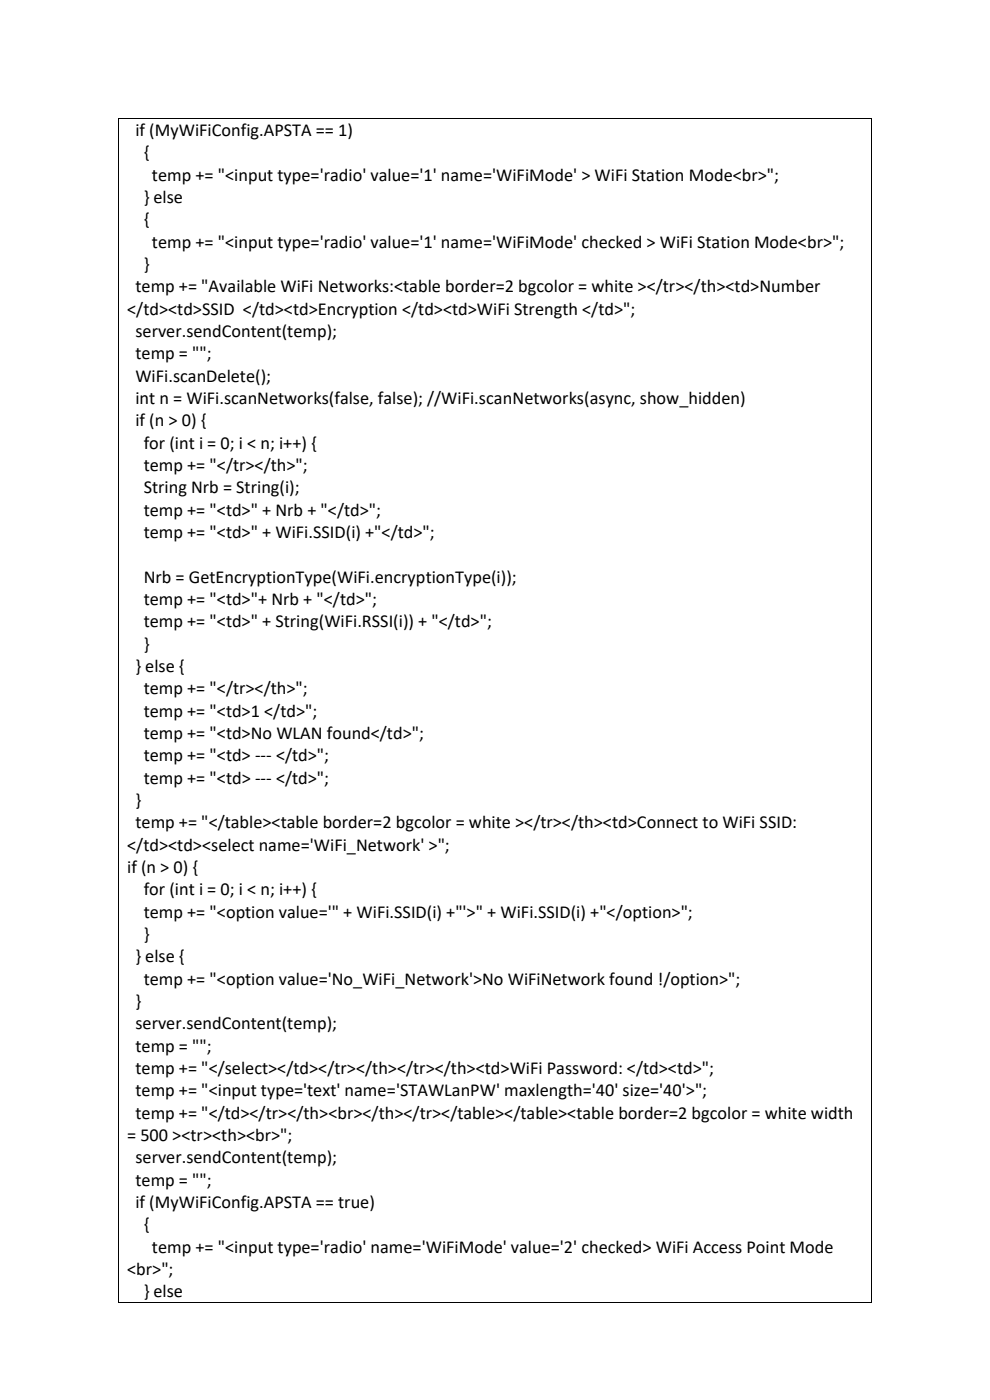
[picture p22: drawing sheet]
<svg xmlns="http://www.w3.org/2000/svg" width="210mm" height="297mm" viewBox="0 0 210 297" stroke-linecap="round" stroke-linejoin="round" font-family="sans-serif">
<defs><g id="words">
<g font-size="3.9">
<text x="28.7" y="28.9">if (MyWiFiConfig.APSTA == 1)</text>
<text x="30.5" y="33.6">{</text>
<text x="32.2" y="38.4">temp += &quot;&lt;input type='radio' value='1' name='WiFiMode' &gt; WiFi Station Mode&lt;br&gt;&quot;;</text>
<text x="30.5" y="43.1">} else</text>
<text x="30.5" y="47.8">{</text>
<text x="32.2" y="52.6">temp += &quot;&lt;input type='radio' value='1' name='WiFiMode' checked &gt; WiFi Station Mode&lt;br&gt;&quot;;</text>
<text x="30.5" y="57.3">}</text>
<text x="28.7" y="62">temp += &quot;Available WiFi Networks:&lt;table border=2 bgcolor = white &gt;&lt;/tr&gt;&lt;/th&gt;&lt;td&gt;Number</text>
<text x="27" y="66.8">&lt;/td&gt;&lt;td&gt;SSID &lt;/td&gt;&lt;td&gt;Encryption &lt;/td&gt;&lt;td&gt;WiFi Strength &lt;/td&gt;&quot;;</text>
<text x="28.7" y="71.5">server.sendContent(temp);</text>
<text x="28.7" y="76.2">temp = &quot;&quot;;</text>
<text x="28.7" y="81">WiFi.scanDelete();</text>
<text x="28.7" y="85.7">int n = WiFi.scanNetworks(false, false); //WiFi.scanNetworks(async, show_hidden)</text>
<text x="28.7" y="90.4">if (n &gt; 0) {</text>
<text x="30.5" y="95.2">for (int i = 0; i &lt; n; i++) {</text>
<text x="30.5" y="99.9">temp += &quot;&lt;/tr&gt;&lt;/th&gt;&quot;;</text>
<text x="30.5" y="104.7">String Nrb = String(i);</text>
<text x="30.5" y="109.4">temp += &quot;&lt;td&gt;&quot; + Nrb + &quot;&lt;/td&gt;&quot;;</text>
<text x="30.5" y="114.1">temp += &quot;&lt;td&gt;&quot; + WiFi.SSID(i) +&quot;&lt;/td&gt;&quot;;</text>
<text x="30.5" y="123.6">Nrb = GetEncryptionType(WiFi.encryptionType(i));</text>
<text x="30.5" y="128.4">temp += &quot;&lt;td&gt;&quot;+ Nrb + &quot;&lt;/td&gt;&quot;;</text>
<text x="30.5" y="133.1">temp += &quot;&lt;td&gt;&quot; + String(WiFi.RSSI(i)) + &quot;&lt;/td&gt;&quot;;</text>
<text x="30.5" y="137.8">}</text>
<text x="28.7" y="142.6">} else {</text>
<text x="30.5" y="147.3">temp += &quot;&lt;/tr&gt;&lt;/th&gt;&quot;;</text>
<text x="30.5" y="152">temp += &quot;&lt;td&gt;1 &lt;/td&gt;&quot;;</text>
<text x="30.5" y="156.8">temp += &quot;&lt;td&gt;No WLAN found&lt;/td&gt;&quot;;</text>
<text x="30.5" y="161.5">temp += &quot;&lt;td&gt; --- &lt;/td&gt;&quot;;</text>
<text x="30.5" y="166.2">temp += &quot;&lt;td&gt; --- &lt;/td&gt;&quot;;</text>
<text x="28.7" y="171">}</text>
<text x="28.7" y="175.7">temp += &quot;&lt;/table&gt;&lt;table border=2 bgcolor = white &gt;&lt;/tr&gt;&lt;/th&gt;&lt;td&gt;Connect to WiFi SSID:</text>
<text x="27" y="180.4">&lt;/td&gt;&lt;td&gt;&lt;select name='WiFi_Network' &gt;&quot;;</text>
<text x="27" y="185.2">if (n &gt; 0) {</text>
<text x="30.5" y="189.9">for (int i = 0; i &lt; n; i++) {</text>
<text x="30.5" y="194.7">temp += &quot;&lt;option value='&quot; + WiFi.SSID(i) +&quot;'&gt;&quot; + WiFi.SSID(i) +&quot;&lt;/option&gt;&quot;;</text>
<text x="30.5" y="199.4">}</text>
<text x="28.7" y="204.1">} else {</text>
<text x="30.5" y="208.9">temp += &quot;&lt;option value='No_WiFi_Network'&gt;No WiFiNetwork found !/option&gt;&quot;;</text>
<text x="28.7" y="213.6">}</text>
<text x="28.7" y="218.4">server.sendContent(temp);</text>
<text x="28.7" y="223.1">temp = &quot;&quot;;</text>
<text x="28.7" y="227.8">temp += &quot;&lt;/select&gt;&lt;/td&gt;&lt;/tr&gt;&lt;/th&gt;&lt;/tr&gt;&lt;/th&gt;&lt;td&gt;WiFi Password: &lt;/td&gt;&lt;td&gt;&quot;;</text>
<text x="28.7" y="232.6">temp += &quot;&lt;input type='text' name='STAWLanPW' maxlength='40' size='40'&gt;&quot;;</text>
<text x="28.7" y="237.3">temp += &quot;&lt;/td&gt;&lt;/tr&gt;&lt;/th&gt;&lt;br&gt;&lt;/th&gt;&lt;/tr&gt;&lt;/table&gt;&lt;/table&gt;&lt;table border=2 bgcolor = white width</text>
<text x="27" y="242">= 500 &gt;&lt;tr&gt;&lt;th&gt;&lt;br&gt;&quot;;</text>
<text x="28.7" y="246.8">server.sendContent(temp);</text>
<text x="28.7" y="251.5">temp = &quot;&quot;;</text>
<text x="28.7" y="256.2">if (MyWiFiConfig.APSTA == true)</text>
<text x="30.5" y="261">{</text>
<text x="32.2" y="265.7">temp += &quot;&lt;input type='radio' name='WiFiMode' value='2' checked&gt; WiFi Access Point Mode</text>
<text x="27" y="270.5">&lt;br&gt;&quot;;</text>
<text x="30.5" y="275.2">} else</text>
</g>
</g></defs>
<g fill="#000">
<path d="M25 25h.2v.2h-.2z" fill-rule="evenodd"/>
<path d="M25 25h.2v.2h-.2z" fill-rule="evenodd"/>
<path d="M184.8 25h.2v.2h-.2z" fill-rule="evenodd"/>
<path d="M184.8 25h.2v.2h-.2z" fill-rule="evenodd"/>
<path d="M25 276.2h.2v.2h-.2z" fill-rule="evenodd"/>
<path d="M25 276.2h.2v.2h-.2z" fill-rule="evenodd"/>
<path d="M184.8 276.2h.2v.2h-.2z" fill-rule="evenodd"/>
<path d="M184.8 276.2h.2v.2h-.2z" fill-rule="evenodd"/>
</g>
<path d="M25.1 25.2v251M25.2 25.1h159.6M184.9 25.2v251M25.2 276.3h159.6" fill="none" stroke="#000" stroke-width=".21"/>
<use href="#words"/>
</svg>
